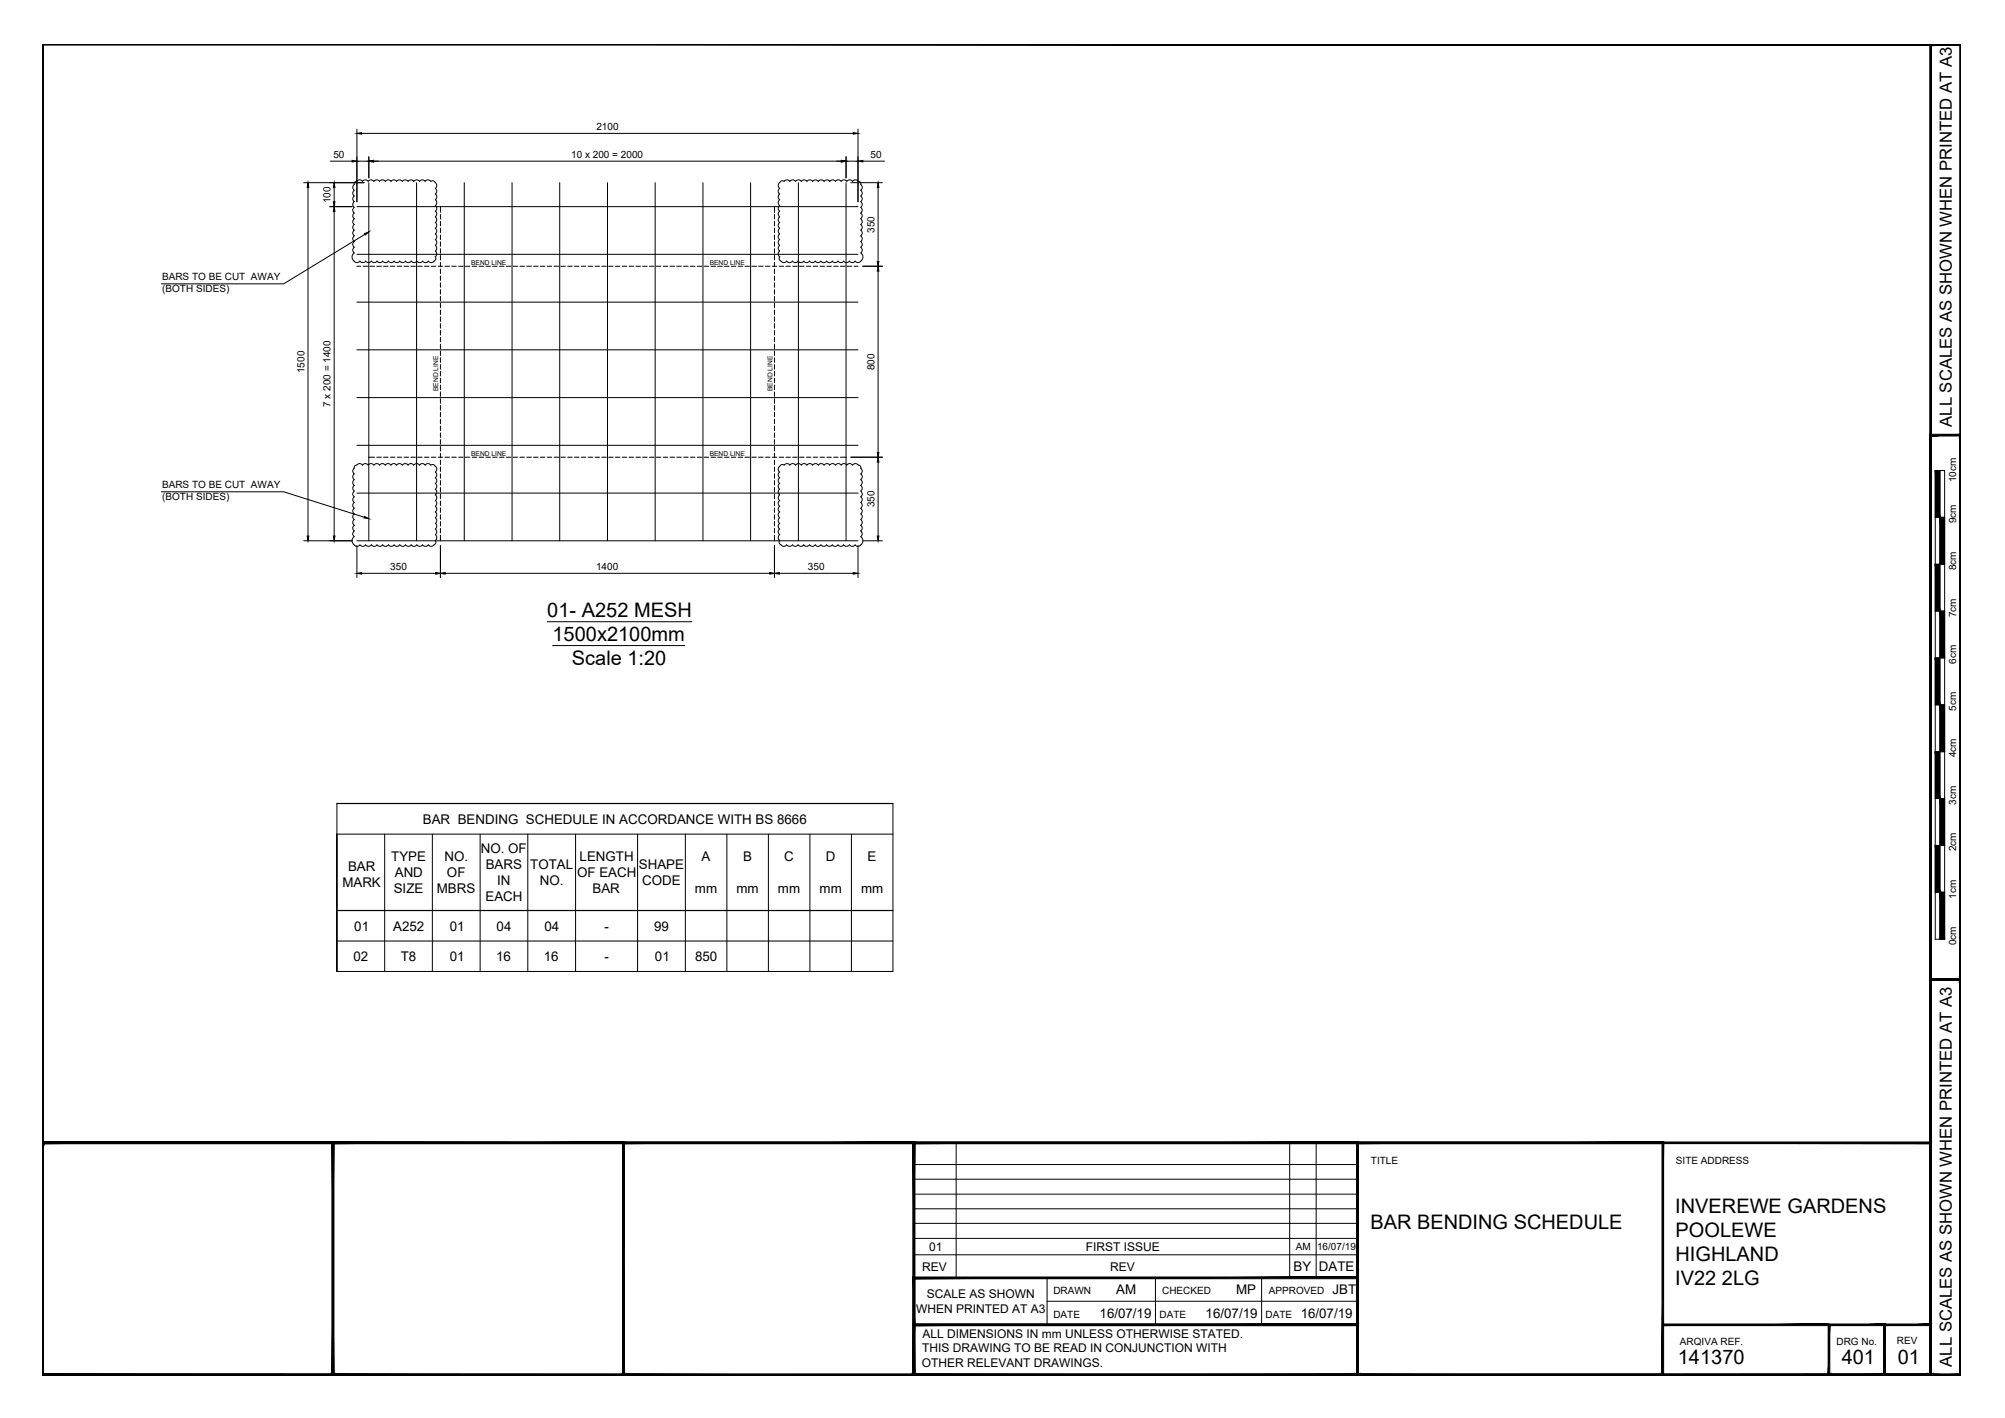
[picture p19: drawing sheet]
<svg xmlns="http://www.w3.org/2000/svg" width="420mm" height="297mm" viewBox="0 0 420 297" stroke-linecap="round" stroke-linejoin="round" font-family="sans-serif">
<defs><g id="words">
<g font-size="4.2">
<text x="114.7" y="129.3">01- A252 MESH</text>
<text x="115.8" y="134.3">1500x2100mm</text>
<text x="119.9" y="139.4">Scale 1:20</text>
<text x="287.2" y="257.5">BAR BENDING SCHEDULE</text>
<text x="351.1" y="254">INVEREWE GARDENS</text>
<text x="351.1" y="259.1">POOLEWE</text>
<text x="351.1" y="269.2">IV22 2LG</text>
<text x="351.1" y="264.1">HIGHLAND</text>
<text x="351.6" y="285.7">141370</text>
<text x="385.9" y="285.7">401</text>
<text x="397.7" y="285.7">01</text>
</g>
<g font-size="3.5">
<text x="409" y="89.4" transform="rotate(-90 409 89.4)">ALL SCALES AS SHOWN WHEN PRINTED AT A3</text>
<text x="409" y="286.3" transform="rotate(-90 409 286.3)">ALL SCALES AS SHOWN WHEN PRINTED AT A3</text>
</g>
<g font-size="2.8">
<text x="88.6" y="172.5">BAR BENDING SCHEDULE IN ACCORDANCE WITH BS 8666</text>
<text x="100.8" y="178.7">NO. OF</text>
<text x="71.7" y="185.8">MARK</text>
<text x="72.9" y="182.5">BAR</text>
<text x="82" y="180.4">TYPE</text>
<text x="82.7" y="183.7">AND</text>
<text x="93.1" y="180.4">NO.</text>
<text x="93.7" y="183.7">OF</text>
<text x="101.8" y="182.1">BARS</text>
<text x="104.2" y="185.4">IN</text>
<text x="111.1" y="182">TOTAL</text>
<text x="113.1" y="185.4">NO.</text>
<text x="121" y="183.8">OF EACH</text>
<text x="121.5" y="180.4">LENGTH</text>
<text x="133.9" y="182">SHAPE</text>
<text x="134.6" y="185.4">CODE</text>
<text x="147" y="180.4">A</text>
<text x="155.7" y="180.4">B</text>
<text x="164.3" y="180.4">C</text>
<text x="173" y="180.4">D</text>
<text x="181.8" y="180.4">E</text>
<text x="82.5" y="187.1">SIZE</text>
<text x="91.5" y="187.1">MBRS</text>
<text x="101.7" y="188.8">EACH</text>
<text x="124.1" y="187.1">BAR</text>
<text x="145.6" y="187.1">mm</text>
<text x="154.3" y="187.1">mm</text>
<text x="163" y="187.1">mm</text>
<text x="171.8" y="187.1">mm</text>
<text x="180.5" y="187.1">mm</text>
<text x="74.2" y="194.9">01</text>
<text x="82.4" y="194.9">A252</text>
<text x="94.2" y="194.9">01</text>
<text x="104.1" y="194.9">04</text>
<text x="114.1" y="194.9">04</text>
<text x="126.6" y="194.9">-</text>
<text x="137.1" y="194.9">99</text>
<text x="74.1" y="201.3">02</text>
<text x="84" y="201.3">T8</text>
<text x="94.2" y="201.3">01</text>
<text x="104" y="201.3">16</text>
<text x="114" y="201.3">16</text>
<text x="126.6" y="201.3">-</text>
<text x="137.3" y="201.3">01</text>
<text x="145.7" y="201.3">850</text>
<text x="271.1" y="266.3">BY</text>
<text x="276.4" y="266.3">DATE</text>
<text x="233.9" y="271.1">AM</text>
<text x="259" y="271.1">MP</text>
<text x="279.3" y="271.1">JBT</text>
<text x="230.4" y="276">16/07/19</text>
<text x="252.7" y="276">16/07/19</text>
<text x="272.6" y="276">16/07/19</text>
</g>
<g font-size="2.5">
<text x="194.7" y="262">01</text>
<text x="227.5" y="262">FIRST ISSUE</text>
<text x="193.3" y="266.2">REV</text>
<text x="232.6" y="266.2">REV</text>
<text x="192" y="275">WHEN PRINTED AT A3</text>
<text x="194.2" y="272">SCALE AS SHOWN</text>
<text x="193.3" y="280.3">ALL DIMENSIONS IN mm UNLESS OTHERWISE STATED.</text>
<text x="193.2" y="286.3">OTHER RELEVANT DRAWINGS.</text>
<text x="193.3" y="283.3">THIS DRAWING TO BE READ IN CONJUNCTION WITH</text>
</g>
<g font-size="2.1">
<text x="125" y="27.2">2100</text>
<text x="69.9" y="33">50</text>
<text x="119.7" y="33">10 x 200 = 2000</text>
<text x="182.4" y="33">50</text>
<text x="69.3" y="42.6" transform="rotate(-90 69.3 42.6)">100</text>
<text x="183.3" y="48.8" transform="rotate(-90 183.3 48.8)">350</text>
<text x="34" y="58.7">BARS TO BE CUT AWAY</text>
<text x="34" y="61.2">(BOTH SIDES)</text>
<text x="183.3" y="77.5" transform="rotate(-90 183.3 77.5)">800</text>
<text x="63.8" y="78.2" transform="rotate(-90 63.8 78.2)">1500</text>
<text x="69.3" y="85.2" transform="rotate(-90 69.3 85.2)">7 x 200 = 1400</text>
<text x="409.9" y="101" transform="rotate(-90 409.9 101)">10cm</text>
<text x="34" y="102.3">BARS TO BE CUT AWAY</text>
<text x="34" y="104.8">(BOTH SIDES)</text>
<text x="183.3" y="106.3" transform="rotate(-90 183.3 106.3)">350</text>
<text x="409.9" y="109.6" transform="rotate(-90 409.9 109.6)">9cm</text>
<text x="81.8" y="119.4">350</text>
<text x="124.9" y="119.4">1400</text>
<text x="169.3" y="119.4">350</text>
<text x="409.9" y="119.5" transform="rotate(-90 409.9 119.5)">8cm</text>
<text x="409.9" y="129.3" transform="rotate(-90 409.9 129.3)">7cm</text>
<text x="409.9" y="139.1" transform="rotate(-90 409.9 139.1)">6cm</text>
<text x="409.9" y="148.9" transform="rotate(-90 409.9 148.9)">5cm</text>
<text x="409.9" y="158.6" transform="rotate(-90 409.9 158.6)">4cm</text>
<text x="409.9" y="168.6" transform="rotate(-90 409.9 168.6)">3cm</text>
<text x="409.9" y="178.3" transform="rotate(-90 409.9 178.3)">2cm</text>
<text x="409.9" y="188.3" transform="rotate(-90 409.9 188.3)">1cm</text>
<text x="409.9" y="198" transform="rotate(-90 409.9 198)">0cm</text>
<text x="287.3" y="243.9">TITLE</text>
<text x="351.2" y="243.9">SITE ADDRESS</text>
<text x="271.5" y="261.9">AM</text>
<text x="276" y="261.9">16/07/19</text>
<text x="220.8" y="271.1">DRAWN</text>
<text x="243.5" y="271.1">CHECKED</text>
<text x="265.9" y="271.1">APPROVED</text>
<text x="220.8" y="276">DATE</text>
<text x="243" y="276">DATE</text>
<text x="265.2" y="276">DATE</text>
<text x="352.1" y="281.6">ARQIVA REF.</text>
<text x="384.8" y="281.6">DRG No.</text>
<text x="397.5" y="281.6">REV</text>
</g>
<g font-size="1.4">
<text x="98.7" y="55.5">BEND LINE</text>
<text x="148.7" y="55.5">BEND LINE</text>
<text x="91.8" y="81.9" transform="rotate(-90 91.8 81.9)">BEND LINE</text>
<text x="161.8" y="81.9" transform="rotate(-90 161.8 81.9)">BEND LINE</text>
<text x="98.7" y="95.5">BEND LINE</text>
<text x="148.7" y="95.5">BEND LINE</text>
</g>
</g></defs>
<!-- layer: PROPOSED OTHER USER 1 -->
<g fill="none" stroke="#000" stroke-width=".21">
<path d="M97.3 38.3v75M107.3 38.3v75M117.3 38.3v75M127.3 38.3v75M137.3 38.3v75M147.3 38.3v75M157.3 38.3v75M77.3 55.8v40M87.3 55.8v40M92.3 43.3h70M92.3 53.3h70M167.3 55.8v40"/>
<path d="M177.3 55.8v40M74.8 63.3h105M74.8 73.3h105M74.8 83.3h105M74.8 93.3h105M92.3 103.3h70M92.3 113.3h70"/>
</g>
<!-- layer: PROPOSED OTHER USER 1 - HIDDEN -->
<g fill="none" stroke="#000" stroke-width=".21">
<path d="M74.8 55.8h.8M76.1 55.8h1M77.5 55.8h1M79 55.8h.9M80.4 55.8h.9M81.8 55.8h1M83.2 55.8h1M84.7 55.8h.9M86.1 55.8h.9M87.5 55.8h1M88.9 55.8h1M90.4 55.8h.9"/>
<path d="M91.8 55.8h1M92.3 43.3v1.2M92.3 44.9v1M92.3 46.4v.9M92.3 47.8v.9M92.3 49.2v1M92.3 50.7v.9M92.3 52.1v.9M92.3 53.5v1M92.3 54.9v1M92.3 56.4v.9M92.3 57.8v1"/>
<path d="M92.3 59.2v1M93.2 55.8h1M94.7 55.8h.9M96.1 55.8h1M97.5 55.8h1M99 55.8h.9M100.4 55.8h.9M101.8 55.8h1M103.2 55.8h1M104.7 55.8h.9M106.1 55.8h.9M107.5 55.8h1"/>
<path d="M109 55.8h.9M110.4 55.8h.9M111.8 55.8h1M113.2 55.8h1M114.7 55.8h.9M116.1 55.8h1M117.5 55.8h1M119 55.8h.9M120.4 55.8h.9M121.8 55.8h1M123.2 55.8h1M124.7 55.8h.9"/>
<path d="M126.1 55.8h.9M127.5 55.8h1M129 55.8h.9M130.4 55.8h.9M131.8 55.8h1M133.3 55.8h.9M134.7 55.8h.9M136.1 55.8h1M137.5 55.8h1M139 55.8h.9M140.4 55.8h1M141.8 55.8h1"/>
<path d="M143.3 55.8h.9M144.7 55.8h.9M146.1 55.8h1M147.5 55.8h1M149 55.8h.9M150.4 55.8h.9M151.8 55.8h1M153.3 55.8h.9M154.7 55.8h.9M156.1 55.8h1M157.6 55.8h.9M159 55.8h.9"/>
<path d="M160.4 55.8h1M161.8 55.8h1M162.3 43.3v1.2M162.3 44.9v1M162.3 46.4v.9M162.3 47.8v.9M162.3 49.2v1M162.3 50.7v.9M162.3 52.1v.9M162.3 53.5v1M162.3 54.9v1M162.3 56.4v.9"/>
<path d="M162.3 57.8v1M162.3 59.2v1M163.3 55.8h.9M164.7 55.8h.9M166.1 55.8h1M167.5 55.8h1M169 55.8h.9M170.4 55.8h1M171.8 55.8h1M173.3 55.8h.9M174.7 55.8h.9M176.1 55.8h1"/>
<path d="M177.6 55.8h.9M179 55.8h.8M92.3 60.7v.9M92.3 62.1v.9M92.3 63.5v1M92.3 64.9v1M92.3 66.4v.9M92.3 67.8v.9M92.3 69.2v1M92.3 70.7v.9M92.3 72.1v.9M92.3 73.5v1"/>
<path d="M92.3 75v.9M92.3 76.4v.9M92.3 77.8v1M92.3 79.2v1M162.3 60.7v.9M162.3 62.1v.9M162.3 63.5v1M162.3 64.9v1M162.3 66.4v.9M162.3 67.8v.9M162.3 69.2v1M162.3 70.7v.9"/>
<path d="M162.3 72.1v.9M162.3 73.5v1M162.3 75v.9M162.3 76.4v.9M162.3 77.8v1M162.3 79.2v1M77.3 95.8h1.2M79 95.8h.9M80.4 95.8h.9M81.8 95.8h1M83.2 95.8h1M84.7 95.8h.9"/>
<path d="M86.1 95.8h.9M87.5 95.8h1M88.9 95.8h1M90.4 95.8h.9M91.8 95.8h1M92.3 80.7v.9M92.3 82.1v.9M92.3 83.5v1M92.3 84.9v1M92.3 86.4v.9M92.3 87.8v1M92.3 89.2v1"/>
<path d="M92.3 90.7v.9M92.3 92.1v.9M92.3 93.5v1M92.3 95v.9M92.3 96.4v.9M92.3 97.8v1M92.3 99.3v.9M93.2 95.8h1M94.7 95.8h.9M96.1 95.8h1M97.5 95.8h1M99 95.8h.9"/>
<path d="M100.4 95.8h.9M101.8 95.8h1M103.2 95.8h1M104.7 95.8h.9M106.1 95.8h.9M107.5 95.8h1M109 95.8h.9M110.4 95.8h.9M111.8 95.8h1M113.2 95.8h1M114.7 95.8h.9M116.1 95.8h1"/>
<path d="M117.5 95.8h1M119 95.8h.9M120.4 95.8h.9M121.8 95.8h1M123.2 95.8h1M124.7 95.8h.9M126.1 95.8h.9M127.5 95.8h1M129 95.8h.9M130.4 95.8h.9M131.8 95.8h1M133.3 95.8h.9"/>
<path d="M134.7 95.8h.9M136.1 95.8h1M137.5 95.8h1M139 95.8h.9M140.4 95.8h1M141.8 95.8h1M143.3 95.8h.9M144.7 95.8h.9M146.1 95.8h1M147.5 95.8h1M149 95.8h.9M150.4 95.8h.9"/>
<path d="M151.8 95.8h1M153.3 95.8h.9M154.7 95.8h.9M156.1 95.8h1M157.6 95.8h.9M159 95.8h.9M160.4 95.8h1M161.8 95.8h1M162.3 80.7v.9M162.3 82.1v.9M162.3 83.5v1M162.3 84.9v1"/>
<path d="M162.3 86.4v.9M162.3 87.8v1M162.3 89.2v1M162.3 90.7v.9M162.3 92.1v.9M162.3 93.5v1M162.3 95v.9M162.3 96.4v.9M162.3 97.8v1M162.3 99.3v.9M163.3 95.8h.9M164.7 95.8h.9"/>
<path d="M166.1 95.8h1M167.5 95.8h1M169 95.8h.9M170.4 95.8h1M171.8 95.8h1M173.3 95.8h.9M174.7 95.8h.9M176.1 95.8h1.2M92.3 100.7v.9M92.3 102.1v1M92.3 103.5v1M92.3 105v.9"/>
<path d="M92.3 106.4v.9M92.3 107.8v1M92.3 109.2v1M92.3 110.7v.9M92.3 112.1v1.2M162.3 100.7v.9M162.3 102.1v1M162.3 103.5v1M162.3 105v.9M162.3 106.4v.9M162.3 107.8v1M162.3 109.2v1"/>
<path d="M162.3 110.7v.9M162.3 112.1v1.2"/>
</g>
<!-- layer: 03 - TEXT AND DIMENSIONS -->
<g fill="none" stroke="#000" stroke-width=".21">
<path d="M63.6 38.3h12.7M64.5 39.3v73M69.2 33.8h4.6M70 39.3v3M74.8 27.1v15.2M74.8 33.8h2.5M75.8 27.9h103M77.3 32.9v4.4M77.3 38.3v17.5M78.3 33.8h98M78.3 38l-.6-.3-.6 .3-.5-.3-.6 .3-.2-.2a1.37 1.37 0 0 0-1.6 .5l-.3 1 .3 .6-.3 .6 .3 .6-.3 .5 .3 .6-.3 .6 .3 .6-.3 .6 .3 .6-.3 .6 .3 .6-.2 .4v.5l.2 .3M78.3 38l.6-.3 .6 .3 .6-.3 .6 .3 .4-.3h.5l.3 .3 .6-.3 .6 .3"/>
<path d="M83.1 38l.6-.3 .6 .3 .6-.3 .6 .3 .6-.3 .6 .3 .4-.3h.4l.4 .3 .6-.3 .6 .3M87.3 38.3v17.5M89.1 38l.6-.3 .6 .3a.9 .9 0 0 1 1 .4 .9 .9 0 0 1-.1 1.1l.3 .6-.3 .5 .3 .4v.5l-.3 .3M165.5 38l.6-.3 .6 .3 .6-.3 .6 .3 .6-.3 .6 .3 .6-.3 .6 .3 .6-.3 .6 .3 .6-.3 .6 .3 .6-.3 .6 .3 .6-.3 .6 .3 .6-.3 .6 .3 .6-.3 .6 .3 .6-.3 .5 .3 .2-.2a1.37 1.37 0 0 1 1.6 .5l.3 1-.3 .6 .3 .6-.3 .6 .3 .5-.3 .6 .3 .6-.3 .6 .3 .6-.3 .6 .3 .6-.3 .6 .3 .6-.3 .6M165.5 38l-.6-.3-.6 .3a.9 .9 0 0 0-1 .4 .9 .9 0 0 0 .1 1.1l-.3 .6 .3 .5-.3 .4v.5l.3 .3M167.3 38.3v17.5M177.3 32.9v4.4M177.3 38.3v17.5M177.3 33.8h2.5M178.3 38.3h6.6M179.8 27.1v15.2M180.8 33.8h4.5"/>
<path d="M184 39.3v15.5M69.1 43.3h4.7M70 44.3v68M74.2 53a1.09 1.09 0 0 0-.3 1.4 1.09 1.09 0 0 0 1.4 .5l.1-.2 .6 .3 .6-.3M74.2 47l-.3 .6 .3 .6-.3 .6 .3 .6-.3 .6 .3 .6-.2 .4v.4l.2 .4-.3 .6 .3 .6M74.8 43.3h17.5M74.8 53.3h17.5M76.6 54.7l.6 .3 .6-.3 .6 .3 .6-.3 .6 .3 .6-.3 .6 .3 .6-.3 .4 .3h.4l.4-.3M82.6 54.7l.6 .3 .6-.3 .6 .3 .6-.3 .3 .3h.5l.4-.3 .6 .3 .6-.3M87.4 54.7l.6 .3 .6-.3M91.2 53.8a.9 .9 0 0 1-.4 1 .9 .9 0 0 1-1.1-.1l-.5 .3-.6-.3M91.2 47.8l.3 .6-.3 .6 .3 .6-.3 .6 .3 .6-.3 .6 .3 .4v.4l-.3 .4 .3 .6-.3 .6"/>
<path d="M91.2 41.8l.3 .6-.3 .6 .3 .6-.3 .6 .3 .6-.3 .6 .3 .4v.5l-.3 .3 .3 .6-.3 .6M162.3 43.3h17.5M162.3 53.3h17.5M163.4 47.8l-.3 .6 .3 .6-.3 .6 .3 .6-.3 .6 .3 .6-.3 .4v.4l.3 .4-.3 .6 .3 .6M163.4 41.8l-.3 .6 .3 .6-.3 .6 .3 .6-.3 .6 .3 .6-.3 .4v.5l.3 .3-.3 .6 .3 .6M163.4 53.8l-.1 .1a1.03 1.03 0 0 0 1.4 1l.2-.2 .6 .3 .6-.3 .6 .3 .6-.3M167.2 54.7l.6 .3 .6-.3 .6 .3 .6-.3 .6 .3 .6-.3 .4 .3h.5l.3-.3 .6 .3 .6-.3M173.2 54.7l.6 .3 .6-.3 .6 .3 .6-.3 .6 .3 .6-.3 .4 .3h.4l.4-.3 .6 .3 .6-.3M180.4 47l.3 .6-.3 .6 .3 .6-.3 .6 .3 .6-.3 .6 .2 .4v.4l-.2 .4 .3 .6-.3 .6M180.4 53a1.09 1.09 0 0 1 .3 1.4 1.09 1.09 0 0 1-1.3 .5l-.2-.2M180.8 55.8h4.1M184 56.8v38"/>
<path d="M77.3 95.8v17.5M78.3 97.4l-.6-.3-.6 .3-.5-.3-.6 .3-.2-.1a1.37 1.37 0 0 0-1.6 .5l-.3 .9 .3 .6-.3 .6 .3 .6-.3 .6 .3 .6-.3 .6 .3 .6M78.3 97.4l.6-.3 .6 .3 .6-.3 .6 .3 .4-.2h.5l.3 .2 .6-.3 .6 .3M83.1 97.4l.6-.3 .6 .3 .6-.3 .6 .3 .6-.3 .6 .3 .4-.2h.4l.4 .2 .6-.3 .6 .3M87.3 95.8v17.5M89.1 97.4l.6-.3 .6 .3a.89 .89 0 0 1 1 .4 .89 .89 0 0 1-.1 1.1M91.2 98.9l.3 .6-.3 .6 .3 .6-.3 .6 .3 .6-.3 .6 .3 .6-.3 .6 .3 .6-.3 .5 .3 .6-.3 .7 .3 .5-.3 .6 .3 .6-.3 .6 .3 .6-.3 .6 .3 .6-.3 .6 .3 .4v.4l-.3 .4 .3 .6-.3 .6 .1 .5-.4 .4M163.4 98.9l-.3 .6 .3 .6-.3 .6 .3 .6-.3 .6 .3 .6-.3 .6 .3 .6-.3 .6 .3 .5-.3 .6 .3 .7-.3 .5 .3 .6-.3 .6 .3 .6-.3 .4v.5l.3 .3-.3 .6 .3 .6-.3 .6 .3 .6-.3 .6 .3 .6-.1 .5 .4 .4M165.5 97.4l.6-.3 .6 .3 .6-.3 .6 .3 .6-.3 .6 .3 .6-.3 .6 .3 .6-.3 .6 .3 .6-.3 .6 .3 .6-.3 .6 .3 .6-.3 .6 .3 .6-.3 .6 .3 .6-.3 .6 .3 .6-.3 .5 .3 .2-.1a1.37 1.37 0 0 1 1.6 .5l.3 .9-.3 .6 .3 .6-.3 .6 .3 .6-.3 .6 .3 .6-.3 .6M165.5 97.4l-.6-.3-.6 .3a.89 .89 0 0 0-1 .4 .89 .89 0 0 0 .1 1.1M167.3 95.8v17.5M177.3 95.8v17.5"/>
<path d="M178.3 95.8h6.6M184 96.8v15.5M63.6 113.3h10.2M74.2 108.8l-.3 .6 .3 .6-.3 .6 .3 .6-.3 .6 .3 .6a1.09 1.09 0 0 0-.3 1.4 1.09 1.09 0 0 0 1.4 .5l.1-.2 .6 .3 .6-.3M74.2 102.9l-.3 .6 .3 .6M74.2 104.1l-.3 .6 .3 .6-.3 .5 .3 .6-.3 .7 .3 .5-.2 .4v.5l.2 .3M74.8 113.3h17.5M74.8 114.3v6.7M74.8 103.3h17.5M76.6 114.1l.6 .3 .6-.3 .6 .3 .6-.3 .6 .3 .6-.3 .6 .3 .6-.3 .4 .3h.4l.4-.3M82.6 114.1l.6 .3 .6-.3 .6 .3 .6-.3 .6 .3 .6-.3 .3 .3h.5l.4-.3M87.4 114.1l.6 .3 .6-.3"/>
<path d="M88.6 114.1l.6 .3 .5-.3 .4 .3h.5l.4-.3M92.3 114.3v6.7M162.3 113.3h17.5M162.3 103.3h17.5M162.3 114.3v6.7M163.7 114.1l.6 .3 .6-.3 .6 .3 .6-.3 .3 .3h.5l.4-.3M167.2 114.1l.6 .3 .6-.3 .6 .3 .6-.3 .6 .3 .6-.3 .4 .3h.5l.3-.3 .6 .3 .6-.3M173.2 114.1l.6 .3 .6-.3 .6 .3 .6-.3 .6 .3 .6-.3 .4 .3h.4l.4-.3 .6 .3 .6-.3M179.8 114.3v6.7M180.4 102.9l.3 .6-.3 .6M180.4 104.1l.3 .6-.3 .6 .3 .5-.3 .6 .3 .7-.3 .5 .2 .4v.5l-.2 .3M180.4 108.8l.3 .6-.3 .6 .3 .6-.3 .6 .2 .4v.4l-.2 .4a1.09 1.09 0 0 1 .3 1.4 1.09 1.09 0 0 1-1.3 .5l-.2-.2"/>
<path d="M180.8 113.3h4.1M75.8 120.1h15.5M93.3 120.1h68M163.3 120.1h15.5"/>
</g>
<!-- layer: TEXT AND DIMENSIONS -->
<path d="M76.4 49.1l-17 10.4h-25.6M33.8 103h25.6l16.9 5.4M114.7 130.2h30.3M115.8 135.2h27.7" fill="none" stroke="#000" stroke-width=".21"/>
<!-- layer: 03 - TEXT AND DIMENSIONS -->
<g fill="#000" stroke="#000" stroke-width=".21">
<path d="M64.5 38.3l.2 1h-.3zM70 38.3l.2 1h-.3zM73.8 33.6l1 .2-1 .1zM74.8 27.9l1-.1v.3zM77.3 33.8l1-.2v.3zM176.3 33.6l1 .2-1 .1zM178.8 27.8l1 .1-1 .2zM179.8 33.8l1-.2v.3zM184 38.3l.2 1h-.4zM69.9 42.3h.3l-.2 1zM70 43.3l.2 1h-.3zM184 55.8l.2 1h-.4z"/>
<path d="M183.8 54.8h.4l-.2 1zM183.8 94.8h.4l-.2 1zM184 95.8l.2 1h-.4zM64.4 112.3h.3l-.2 1zM69.9 112.3h.3l-.2 1zM74.8 120.1l1-.2v.4zM91.3 119.9l1 .2-1 .2zM92.3 120.1l1-.2v.4zM161.3 119.9l1 .2-1 .2zM162.3 120.1l1-.2v.4zM178.8 119.9l1 .2-1 .2zM183.8 112.3h.4l-.2 1z"/>
</g>
<!-- layer: TEXT AND DIMENSIONS -->
<path d="M76.4 49l.9-.4-.8 .6zM76.4 108.2l.9 .4-1-.1z" fill="#000" stroke="#000" stroke-width=".21"/>
<!-- layer: 03 - Proposed Annotation Text -->
<path d="M70.6 168.3h116.5M70.6 190.7h116.5" fill="none" stroke="#000" stroke-width=".25"/>
<g fill="none" stroke="#000" stroke-width=".21">
<path d="M70.6 168.3v35.2v-28.8h116.5M80.6 174.7v28.8M90.6 174.7v28.8M100.6 174.7v28.8M110.6 174.7v28.8M120.6 174.7v28.8M133.6 174.7v28.8M143.6 174.7v28.8M152.3 174.7v28.8M161 174.7v28.8M169.7 174.7v28.8M178.4 174.7v28.8"/>
<path d="M187.1 168.3v35.2h-116.5M70.6 197.1h116.5"/>
</g>
<!-- layer: 0 -->
<g fill="none" stroke="#000" stroke-width=".21">
<path d="M405.5 98.6h2v98.1h-2zM406.5 98.6v98.1M405.5 118.2h2M405.5 108.4h2M405.5 137.8h2M405.5 128h2M405.5 157.5h2M405.5 147.7h2M405.5 177.1h2M405.5 167.3h2M405.5 186.9h2M200.4 239.4v28.3"/>
<path d="M270.3 239.4v28.3M275.8 239.4v28.3M191.5 250.1h93M191.5 247h93M191.5 243.9h93M191.5 256.3h93M191.5 253.2h93M191.5 259.4h93M191.5 262.8h93M219.4 267.7v9.8M219.4 272.6h65.1M242.1 267.7v9.8"/>
<path d="M264.4 267.7v9.8"/>
</g>
<g fill="#000" stroke="#000" stroke-width=".21">
<path d="M8.9 9.3l.2 .1h401.6zM8.9 9.3h402l-.2 .1z"/>
<path d="M404.4 9.3l.3 .1zM404.4 9.3l.3 .1-.3 278.6zM404.7 9.4l-.3 278.6 .3-.1zM404.4 288l.3-.1z"/>
<path d="M404.6 9.3l.1 .1h6zM404.6 9.3h6.3l-.2 .1z"/>
<path d="M410.7 9.4v278.5l.2-278.6zM410.9 9.3v278.7l-.2-.1z"/>
<path d="M410.7 9.4v278.5l.2-278.6zM410.9 9.3v278.7l-.2-.1z"/>
<path d="M404.4 91l.3 .3 6.2-.3zM404.7 91.3l6.2-.3-.2 .3zM410.9 91l-.2 .3z"/>
<path d="M404.4 91l.3 114v-113.7zM404.4 91l.3 114-.3 .3z"/>
<path d="M405.5 98.6l1 9.8v-9.8zM405.5 98.6l1 9.8h-1z"/>
<path d="M410.9 91.1l-.2 .2 .2 113.9zM410.7 91.3l.2 113.9-.2-.2zM410.7 205l.2 .3zM404.7 205h6l.2 .3zM404.7 205l-.3 .3h6.5z"/>
<path d="M405.5 118.2l1 9.8v-9.8zM405.5 118.2l1 9.8h-1z"/>
<path d="M406.5 108.4l1 9.8v-9.8zM406.5 108.4l1 9.8h-1z"/>
<path d="M405.5 137.8l1 9.8v-9.8zM405.5 137.8l1 9.8h-1z"/>
<path d="M406.5 128l1 9.8v-9.8zM406.5 128l1 9.8h-1z"/>
<path d="M405.5 157.5l1 9.8v-9.8zM405.5 157.5l1 9.8h-1z"/>
<path d="M406.5 147.6l1 9.9v-9.9zM406.5 147.6l1 9.9h-1z"/>
<path d="M405.5 177.1l1 9.8v-9.8zM405.5 177.1l1 9.8h-1z"/>
<path d="M406.5 167.3l1 9.8v-9.8zM406.5 167.3l1 9.8h-1z"/>
<path d="M406.5 186.9l1 9.8v-9.8zM406.5 186.9l1 9.8h-1z"/>
<path d="M404.4 205l.3 .3 6.2-.3zM404.7 205.3l6.2-.3-.2 .3zM410.9 205l-.2 .3z"/>
<path d="M410.9 205.1l-.2 .2 .2 82.7zM410.7 205.3l.2 82.7-.2-.1zM410.7 287.9l.2 .1z"/>
<path d="M8.9 239.2l.2 .4zM8.9 239.2l395.5 .4h-395.3zM8.9 239.2l395.5 .4 .3-.4z"/>
<path d="M9.1 239.6h60.5l.3-.4zM8.9 239.2h61l-60.8 .4zM8.9 239.2l.2 .4z"/>
<path d="M69.9 239.6h60.6l.3-.4zM69.6 239.2h61.2l-60.9 .4zM69.6 239.2l.3 48.7v-48.3zM69.6 239.2l.3 48.7-.3 .1zM69.6 288l.3-.1z"/>
<path d="M130.8 239.6h60.5l.4-.4zM130.5 239.2h61.2l-60.9 .4zM130.5 239.2l.3 48.7v-48.3zM130.5 239.2l.3 48.7-.3 .1zM130.5 288l.3-.1z"/>
<path d="M191.7 239.6h92.6l.4-.4zM191.3 239.2h93.4l-93 .4zM191.3 239.2l.4 48.7v-48.3zM191.3 239.2l.4 48.7-.4 .1zM191.3 288l.4-.1z"/>
<path d="M284.7 239.6h63.6l.3-.4zM284.3 239.2h64.3l-63.9 .4zM284.3 239.2l.4 48.7v-48.3zM284.3 239.2l.4 48.7-.4 .1zM284.3 288l.4-.1z"/>
<path d="M404.7 239.2l-.3 .4 .3 48.4zM404.4 239.6l.3 48.4-.3-.1zM404.4 287.9l.3 .1z"/>
<path d="M191.3 277.3l.4 .4 93-.4zM191.7 277.7l93-.4-.4 .4zM284.7 277.3l-.4 .4 .4 10.3zM284.3 277.7l.4 10.3-.4-.1zM284.3 287.9l.4 .1z"/>
<path d="M191.3 277.7h93.4l-.4-.4zM191.3 277.7l.4-.4h92.6zM191.3 267.5v10.2l.4-.4zM191.3 267.5l.4 .4v9.4zM191.3 267.5l.4 .4 93-.4zM191.7 267.9l93-.4-.4 .4zM284.7 267.5l-.4 .4 .4 9.8zM284.3 267.9l.4 9.8-.4-.4z"/>
<path d="M383.1 277.3l.3 .4 11.7-.4zM383.4 277.7l11.7-.4-.4 .4zM394.7 277.7l.4 10.3v-10.7zM394.7 277.7l.4 10.3-.4-.1zM394.7 287.9l.4 .1z"/>
<path d="M348.5 277.7h34.8v-.4zM348.5 277.3h34.8l-34.8 .4z"/>
<path d="M394.7 277.3l.4 .4 9.6-.4zM395.1 277.7l9.6-.4-.3 .4zM404.7 277.3l-.3 .4 .3 10.3zM404.4 277.7l.3 10.3-.3-.1zM404.4 287.9l.3 .1z"/>
<path d="M9.1 9.4l-.2 278.6 .2-.1zM8.9 9.3l.2 .1-.2 278.6z"/>
<path d="M9.1 239.6l-.2 48.4 .2-.1zM8.9 239.4l.2 .2-.2 48.4z"/>
<path d="M9.1 287.9l60.7 .1-.2-.1zM9.1 287.9l60.7 .1h-60.9z"/>
<path d="M69.6 287.9l.3 .1zM69.9 239.2v48.8l-.3-.1zM69.9 239.2l-.3 .4v48.3z"/>
<path d="M69.9 287.9l60.7 .1-.1-.1zM69.9 287.9l60.7 .1h-60.8z"/>
<path d="M130.5 287.9l.3 .1zM130.8 239.2v48.8l-.3-.1zM130.8 239.2l-.3 .4v48.3z"/>
<path d="M130.8 287.9l60.7 .1-.2-.1zM130.8 287.9l60.7 .1h-60.9z"/>
<path d="M191.3 287.9l.4 .1zM191.7 239.2v48.8l-.4-.1zM191.3 239.6v48.3l.4-48.7z"/>
<path d="M191.7 287.9l92.8 .1-.2-.1zM191.7 287.9l92.8 .1h-93z"/>
<path d="M284.3 287.9l.4 .1zM284.7 239.2v48.8l-.4-.1zM284.7 239.2l-.4 .4v48.3z"/>
<path d="M191.5 288h93l-.2-.1zM191.5 288l.2-.1h92.6zM191.3 288l.4-.1zM191.7 277.7v10.2l-.4 .1zM191.3 277.3v10.7l.4-10.3z"/>
<path d="M284.7 287.9l63.8 .1-.2-.1zM284.7 287.9l63.8 .1h-64z"/>
<path d="M348.3 287.9l.3 .1zM348.6 239.2v48.8l-.3-.1zM348.6 239.2l-.3 .4v48.3z"/>
<path d="M383.3 288h11.6l-.2-.1zM383.4 287.9h11.3l-11.4 .1zM383.1 288l.3-.1zM383.4 277.7v10.2l-.3 .1zM383.1 277.3v10.7l.3-10.3z"/>
<path d="M8.9 288h395.7l-.2-.1zM8.9 288l.2-.1h395.3zM8.9 239.4v48.6l.2-.1zM8.9 239.4l.2 .2v48.3z"/>
<path d="M394.9 288h9.7l-.2-.1zM394.9 288l.2-.1h9.3zM394.7 288l.4-.1zM395.1 277.7v10.2l-.4 .1zM394.7 277.3v10.7l.4-10.3z"/>
<path d="M9.1 287.9l401.8 .1-.2-.1zM9.1 287.9l401.8 .1h-402z"/>
<path d="M404.7 287.9l6.2 .1-.2-.1zM404.7 287.9l6.2 .1h-6.3z"/>
<path d="M404.6 288h6.3l-.2-.1zM404.7 287.9h6l-6.1 .1zM404.4 288l.3-.1zM404.7 205.3v82.6l-.3 .1zM404.4 205v83l.3-82.7z"/>
</g>
<use href="#words"/>
</svg>
